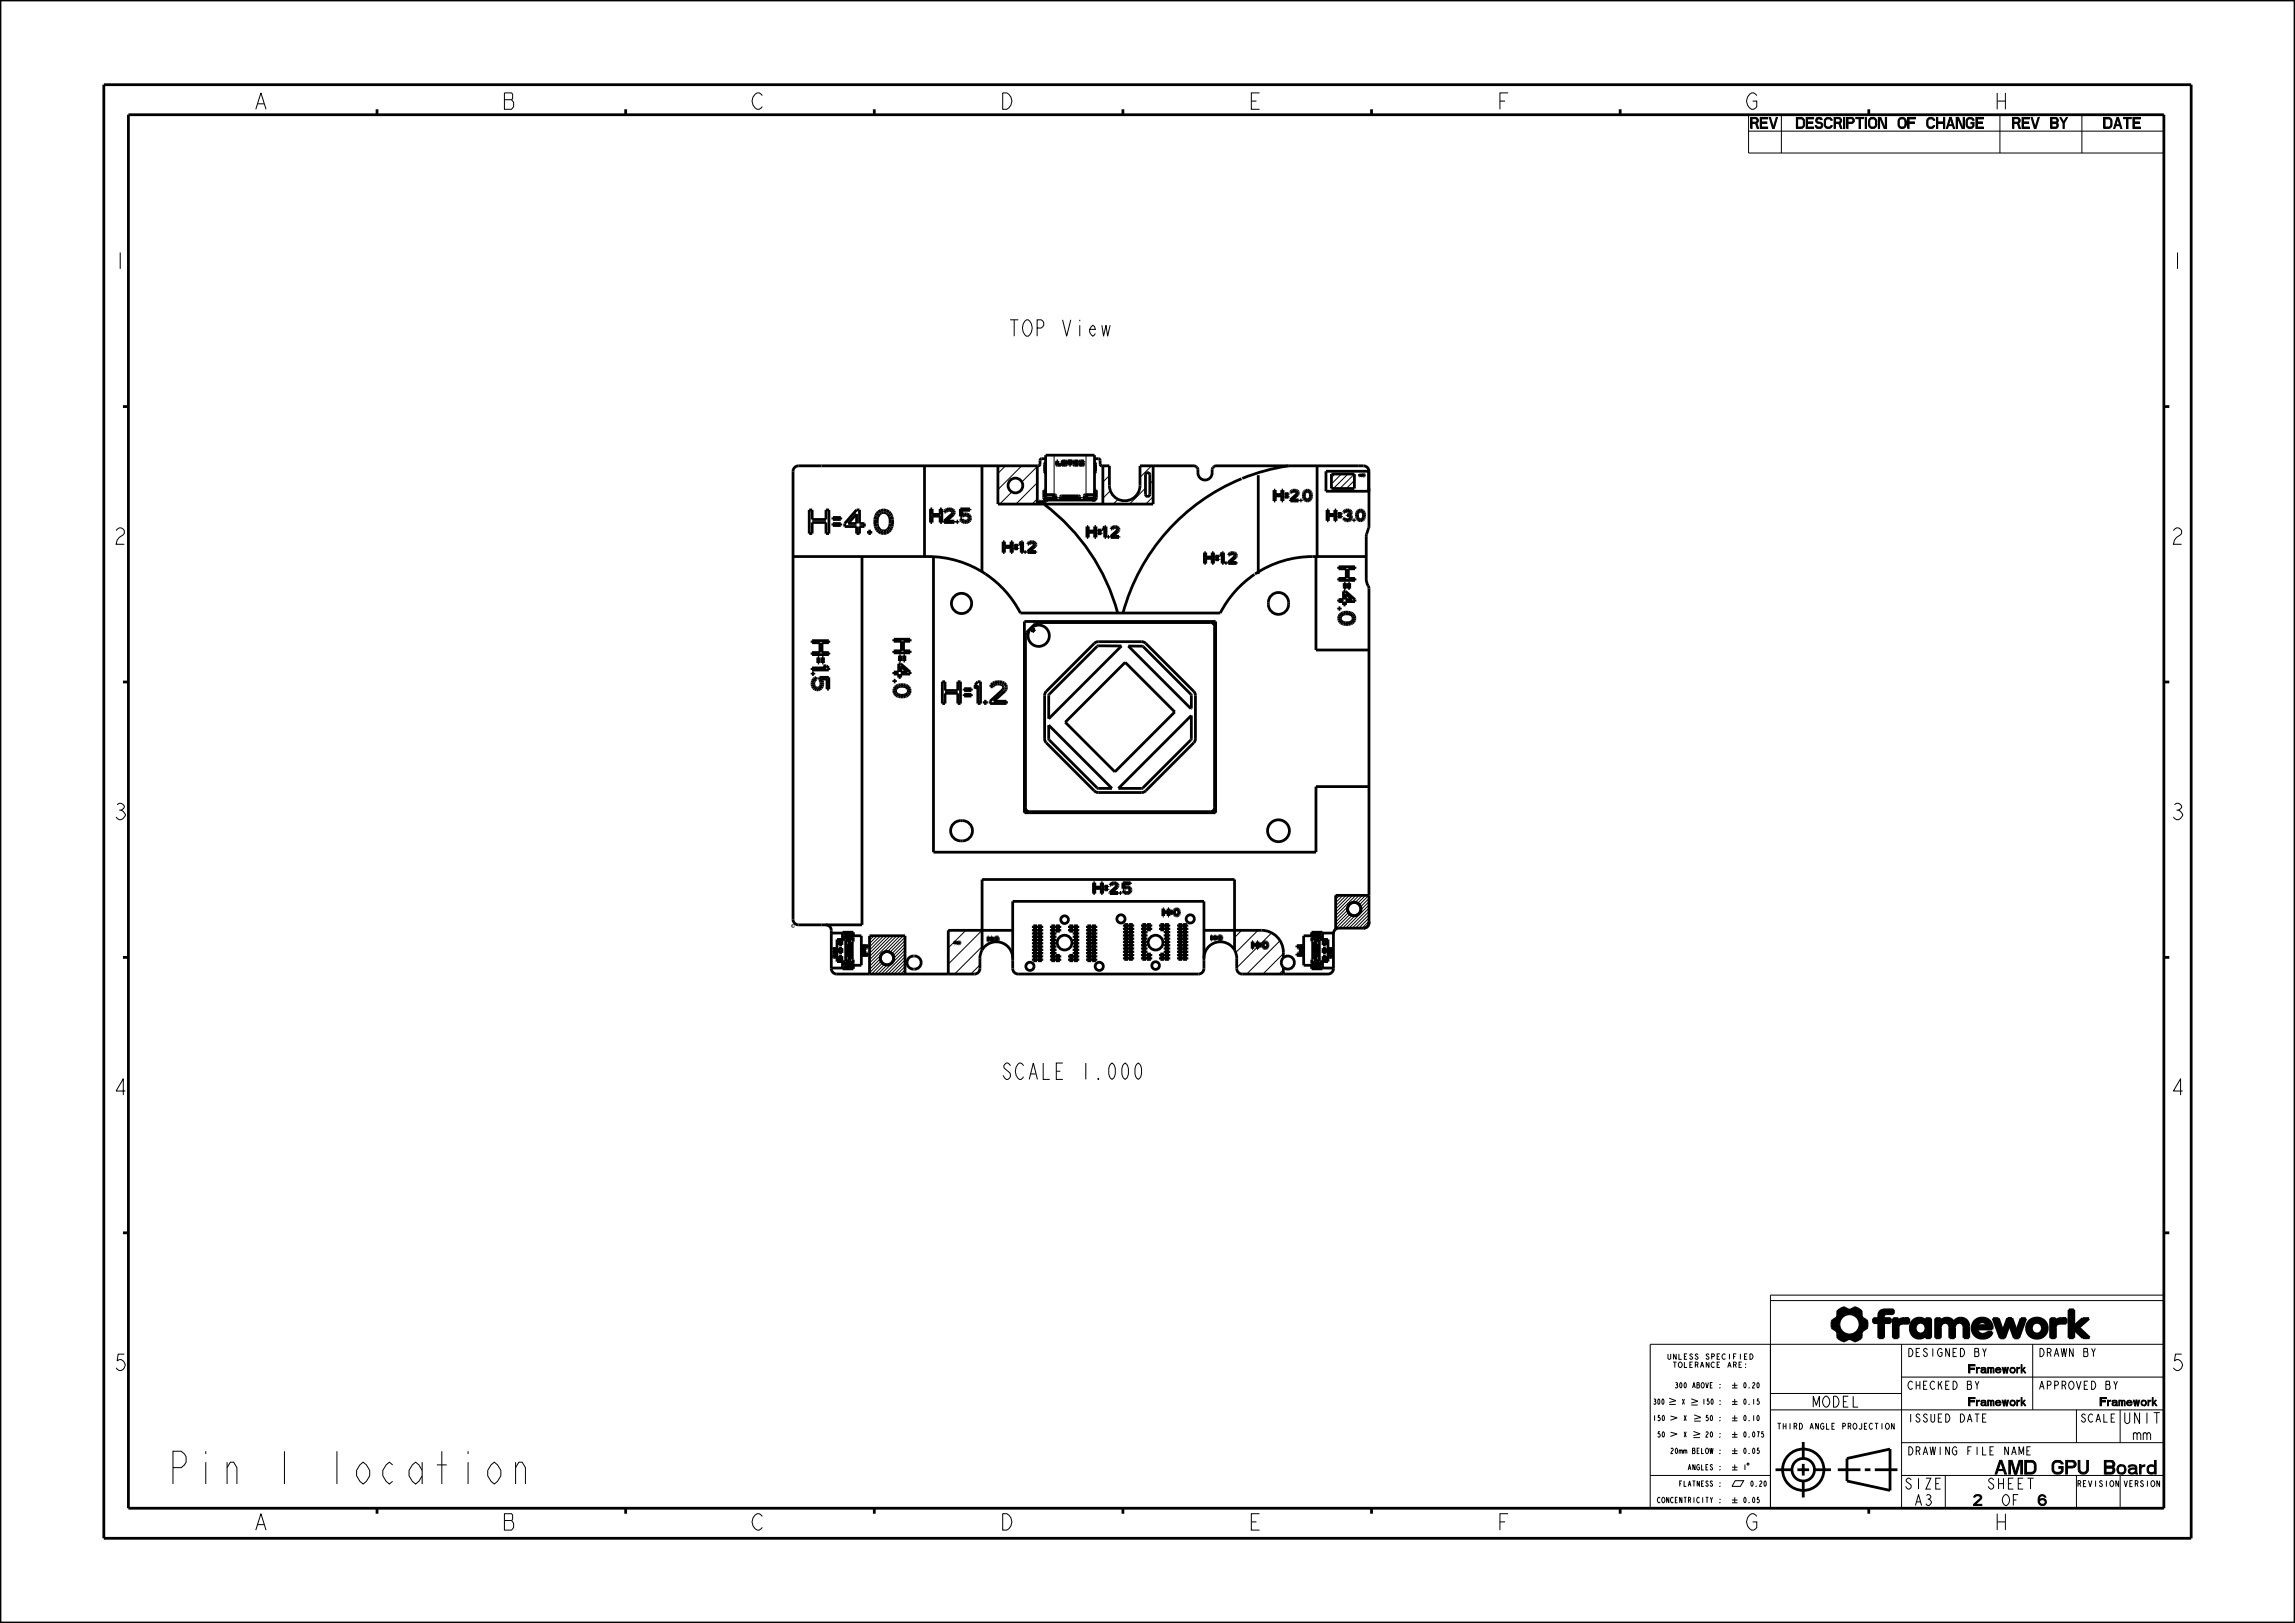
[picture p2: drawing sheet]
<svg xmlns="http://www.w3.org/2000/svg" width="420mm" height="297mm" viewBox="0 0 420 297" stroke-linecap="round" stroke-linejoin="round" font-family="sans-serif">
<defs><g id="words">
<text font-size="7.8" x="30.5" y="271.6">Pin 1 location</text>
<g font-size="3.9">
<text x="46.2" y="20">A</text>
<text x="91.7" y="20">B</text>
<text x="137.2" y="20">C</text>
<text x="182.7" y="20">D</text>
<text x="228.2" y="20">E</text>
<text x="273.7" y="20">F</text>
<text x="319.2" y="20">G</text>
<text x="364.7" y="20">H</text>
<text x="20.5" y="49.2">1</text>
<text x="397" y="49.2">1</text>
<text x="184.4" y="61.5">TOP View</text>
<text x="20.5" y="99.6">2</text>
<text x="397" y="99.6">2</text>
<text x="20.5" y="150">3</text>
<text x="397" y="150">3</text>
<text x="183.5" y="197.5">SCALE 1.000</text>
<text x="20.5" y="200.4">4</text>
<text x="397" y="200.4">4</text>
<text x="20.5" y="250.8">5</text>
<text x="397" y="250.8">5</text>
<text x="46.2" y="280">A</text>
<text x="91.7" y="280">B</text>
<text x="137.2" y="280">C</text>
<text x="182.7" y="280">D</text>
<text x="228.2" y="280">E</text>
<text x="273.7" y="280">F</text>
<text x="319.2" y="280">G</text>
<text x="364.7" y="280">H</text>
</g>
<g font-size="3.3">
<text x="363.3" y="269.8">AMD</text>
<text x="373.1" y="269.8">GPU</text>
<text x="382.8" y="269.8">Board</text>
</g>
<g font-size="2.6">
<text x="320.4" y="23.5">REV</text>
<text x="327.6" y="23.5">DESCRIPTION OF CHANGE</text>
<text x="368.2" y="23.5">REV BY</text>
<text x="385" y="23.5">DATE</text>
<text x="331.6" y="257.5">MODEL</text>
<text x="388.5" y="260.5">UNIT</text>
<text x="390.2" y="263.5">mm</text>
<text x="348.5" y="272.5">SIZE</text>
<text x="350.2" y="275.5">A3</text>
<text x="361.1" y="275.5">2</text>
<text x="363.6" y="272.5">SHEET</text>
<text x="366.2" y="275.5">OF</text>
<text x="373" y="275.5">6</text>
</g>
<g font-size="2">
<text x="349" y="248.3">DESIGNED BY</text>
<text x="357.8" y="251.3">Framework</text>
<text x="373" y="248.3">DRAWN BY</text>
<text x="349" y="254.3">CHECKED BY</text>
<text x="357.8" y="257.3">Framework</text>
<text x="373" y="254.3">APPROVED BY</text>
<text x="381.8" y="257.3">Framework</text>
<text x="349" y="260.3">ISSUED DATE</text>
<text x="380.7" y="260.3">SCALE</text>
<text x="349" y="266.3">DRAWING FILE NAME</text>
</g>
<g font-size="1.4">
<text x="325.4" y="261.6">THIRD ANGLE PROJECTION</text>
<text x="380.1" y="272.1">REVISION</text>
<text x="388.6" y="272.1">VERSION</text>
</g>
<g font-size="1.3">
<text x="305.2" y="248.8">UNLESS</text>
<text x="306.2" y="250.3">TOLERANCE</text>
<text x="312" y="248.8">SPECIFIED</text>
<text x="315.9" y="250.3">ARE:</text>
<text x="302.8" y="257">300</text>
<text x="306.6" y="254">300 ABOVE :</text>
<text x="307.9" y="257">X</text>
<text x="311.5" y="257">150 :</text>
<text x="318.9" y="254">0.20</text>
<text x="318.9" y="257">0.15</text>
<text x="302.7" y="260">150</text>
<text x="303.5" y="263">50</text>
<text x="308.2" y="260">X</text>
<text x="308.2" y="263">X</text>
<text x="312.1" y="260">50 :</text>
<text x="312.1" y="263">20 :</text>
<text x="318.9" y="260">0.10</text>
<text x="318.9" y="263">0.075</text>
<text x="305.8" y="266">20mm BELOW :</text>
<text x="309" y="269">ANGLES :</text>
<text x="318.9" y="266">0.05</text>
<text x="318.9" y="269">1</text>
<text x="303.5" y="275">CONCENTRICITY :</text>
<text x="307.4" y="272">FLATNESS :</text>
<text x="318.9" y="275">0.05</text>
<text x="320.2" y="272">0.20</text>
</g>
</g></defs>
<g fill="#000">
<path d="M337.2 239.4h.4zM336.6 239.7l.6-.3h.4l.5 .2zM336.5 239.8l1.7-.1zM336.4 239.9l.1-.1 1.7-.1 2.2 .1 .2 .3-4.3 .6zM338.8 239.6l.6-.3 .3 .1zM338.5 239.7l1.2-.3 .7 .4zM344.1 240l.7-.3h1.7v.7h-2.6zM335.4 243l1.2-.1 .1 .3-.8 .2zM335.4 241.6l1.4-.2-.3 .8 .1 .7-1.2 .1-.1-.7zM335.9 243.4l.8-.2 .3 .4 .5 .4-1.2 .6v-.8zM336.3 240.7l1.9-.3-.8 .3-.6 .7-1.3 .2 .6-.4zM337.3 245.4l.3-.1z"/>
<path d="M336.8 245.1l1.4-.1-.6 .3-.3 .1zM336.6 245h1.9zM338.2 240.4l2.4-.3v.6l-1 .1-.7-.3zM336.3 244.6l1.2-.6 .7 .3 2.4 .3-.2 .3-3.8 .1zM338.6 245l1.8-.1-1.1 .4zM339.3 245.3l.9-.2-.6 .3zM338.8 244.3l.7-.3 1.1-.1v.7zM339.6 240.8h1zM339.5 244l1.2-.2zM339.7 240.9h1zM339.6 243.9l1.1-.2zM339.8 241h.9l-.8 .1z"/>
<path d="M339.7 243.8l1-.1zM339.9 241.1l.8-.1 .1 .1-.8 .1zM339.9 243.6l.9-.1-.1 .2h-.9zM340 241.2l.8-.1v.1l-.7 .1zM340 243.5l.9-.1-.1 .1-.9 .1zM340.1 241.3l.7-.1 .7 .4-1.2 .1zM340.2 243.2l1.3-.1a1.97 1.97 0 0 1-1.5 .4zM340.3 241.7h1.3l-1.3 .1zM340.3 243l1.3-.1v.1l-1.4 .2zM340.3 241.8l1.3-.1v.1l-1.2 .1zM340.3 242.9l1.3-.1-1.3 .2zM340.4 241.9l1.2-.1 .1 .1-1.3 .2z"/>
<path d="M340.4 242.8l1.3-.1-.1 .1-1.3 .1zM340.4 242.1l1.3-.2v.2l-1.3 .1zM340.4 242.6l1.3-.1v.2l-1.3 .1zM340.4 242.2l1.3-.1v.2l-1.3 .2zM340.4 242.5l1.3-.2v.2l-1.3 .1zM342.9 241.3h.9l.9-.5v.5l-1.8 .7zM343.8 240.8l1-.1-1 .6zM343.8 240.7l1-.1v.1zM343.8 240.6l1.1-.1zM343.8 240.5l1.2-.1zM343.9 240.4h1.4zM342.9 242l1.8-.7h1.3v.7h-1.3v2.8h-.9v-2.8z"/>
<path d="M347.4 242.6v2.2h-.9zM346.5 241.3h.9v.6a1.14 1.14 0 0 1 1.1-.6h.8v.9h-.9a.92 .92 0 0 0-1 .4l-.9 2.2zM349.9 241.9l1.6 .1-1.7 .1zM349.6 243.2l.9-.2v.2l-.9 .2zM349.6 242.9l.9-.1v.2l-.9 .2zM349.6 243.4l.9-.2v.2l-.9 .1zM349.6 242.7l1-.1-.1 .2-.9 .1zM349.6 243.5l.9-.1 .1 .1-.9 .1zM349.6 242.6l1-.1v.1l-1 .1zM349.7 243.6l.9-.1 .1 .2-1 .1zM349.7 242.5l1-.1-.1 .1-1 .1zM349.7 243.8l1-.1v.1l-.9 .1z"/>
<path d="M349.7 242.3h1.1l-.1 .1-1 .1zM349.8 242.2l1.2-.1-.2 .2h-1.1zM349.8 243.9l.9-.1 .2 .1-1.1 .1zM349.8 244h1.2l-1.1 .1zM349.8 242.1l1.6-.1-1.6 .2zM350.7 241.3h1zM351.1 244.9h.4zM349.9 244.1l1.1-.1a.95 .95 0 0 0 1.4-.5v.8l-2.5-.1zM350.9 244.8h.9zM350.5 241.4l1.2-.1h.2zM350.2 241.6l.3-.2 1.4-.1 .3 .2zM350.5 244.7h1.6l-.3 .1h-.9z"/>
<path d="M350.4 244.6h1.8zM350.1 241.7l2.1-.2 .1 .1zM350.2 244.5l2.1-.1-.1 .2h-1.8zM350.1 241.7h2.3l-2.4 .1zM350.1 244.4l2.3-.1-2.2 .2zM350 241.8h2.4l-2.5 .1zM349.9 244.2l2.5 .1-2.3 .1zM352.4 241.3h.9v3.5h-.9v-1.3a1.15 1.15 0 0 0-.4-1.4l.4-.3zM349.9 241.9l2.5-.1-.4 .3zM354.2 241.3h.9v3.5h-.9zM355.9 242h2.7a.85 .85 0 0 0-.9 .9v1.9h-.9v-1.9a.83 .83 0 0 0-.9-.9zM355.3 241.6a1.4 1.4 0 0 1 2.2 .3l-1.7 .1-.4 .2-.2 .3-.1-.6z"/>
<path d="M357.8 241.6a1.46 1.46 0 0 1 2.4 .7l-.9 .1-.5-.4h-1.3zM359.3 242.4l.9-.1 .1 2.5h-.9v-1.9zM361 243.5l.8-.2 .1 .2-.9 .1zM361 242.5l.9-.2v.2l-.9 .1zM361 243.6l.9-.1v.1l-.9 .2zM361 242.3l1-.1-1 .3zM361 243.8l.9-.2 .1 .2-.9 .1zM361.1 242.2l1-.1-.1 .1-1 .1zM361.1 243.9l.9-.1 .1 .1-.9 .1zM361.2 242.1l1.1-.1-1.2 .2zM361.2 244l.9-.1 .2 .1-1.1 .1zM361.2 242l1.5-.1-1.5 .2z"/>
<path d="M361.2 244.1h1.3l-1.2 .1zM361.4 241.8a1.89 1.89 0 0 1 3.1 .5l-.9 .1a.9 .9 0 0 0-.9-.5l-1.5 .1zM361.3 244.2h1.5zM362.4 244.9l1.1-.1zM361.3 244.2l1.7-.1 .7-.3h.9l-.3 .5-2.8 .1zM361 242.6l.9-.1 2.7 .1v.5l-3.7 .1zM361.5 244.4l2.8-.1-.8 .5-1.1 .1zM363.6 242.4l.9-.1 .1 .3h-.9zM360.9 243.2l3.7-.1v.1h-2.8v.1l-.8 .2zM364.8 241.3h.9l.8 2.4-.4 1.1zM367.4 241.3h.8l.9 2.3 1.6-2.3-1.3 3.5h-.8l-.9-2.4-.9 2.4h-.7zM369.9 241.3h.8l-1.6 2.3z"/>
<path d="M370.9 243.2l.9-.2v.2l-.9 .1zM370.9 242.9l.9-.1v.2l-.9 .2zM370.9 243.3l.9-.1v.2l-.9 .1zM370.9 242.8l.9-.1v.1l-.9 .1zM370.9 243.5l.9-.1 .1 .1-.9 .1zM370.9 242.6l1-.1-.1 .2-.9 .1zM371 243.6l.9-.1v.2l-.9 .1zM371 242.5l1-.1-.1 .1-1 .1zM371 243.8l.9-.1 .1 .1-.9 .1zM371 242.3l1.1-.1-.1 .2-1 .1zM371.1 243.9l.9-.1 .2 .1-1.1 .1zM371.1 242.2l1.2-.1-1.3 .2z"/>
<path d="M371.1 244l1.1-.1 .2 .1-1.2 .1zM371.1 242.1l1.6-.1-1.6 .2zM371.4 241.8a1.94 1.94 0 0 1 3.2 .7l-.9 .1a.96 .96 0 0 0-1-.6l-1.6 .1zM371.2 244.1h3.1a1.97 1.97 0 0 1-3.1 0zM373.7 242.6l.9-.1 .1 .7-.2 .7-.2 .2h-1.4a1.06 1.06 0 0 0 .8-1.5zM376.2 242.6v2.2h-.9zM375.3 241.3h.9v.6a1.14 1.14 0 0 1 1.1-.6h.8v.9h-.9a.92 .92 0 0 0-1 .4l-.9 2.2zM378.6 239.7h.9v3l1.6-1.4h1.2l-1.9 1.6 2 1.9h-1.2l-1.7-1.6v1.6h-.9z"/>
</g>
<g fill="none" stroke="#000" stroke-width=".18">
<path d="M320 21h76v7h-76zM320 24h76M326 21v7M366 21v7M381 21v7M324 238h72M336.4 239.9l.1-.1 1.7-.1 2.2 .1 .2 .3-4.3 .6zM336.5 239.8l1.7-.1zM336.6 239.7l.6-.3h.4l.5 .2zM337.2 239.4h.4zM338.5 239.7l1.2-.3 .7 .4zM338.8 239.6l.6-.3 .3 .1z"/>
<path d="M344.1 240l.7-.3h1.7v.7h-2.6zM378.6 239.7h.9v3l1.6-1.4h1.2l-1.9 1.6 2 1.9h-1.2l-1.7-1.6v1.6h-.9zM305.5 257h1.2M305.5 255.9l1.2 .4M305.7 259.1l1.2 .3-1.2 .5M306.7 256.3l-1.2 .3M309.5 257.1h1.2M309.5 256l1.2 .4M310 258.9l1.3 .5M310.7 256.4l-1.2 .3M311.3 259.4l-1.3 .3M324 255h24"/>
<path d="M324 258h72M335.4 243l1.2-.1 .1 .3-.8 .2zM335.4 241.6l1.4-.2-.3 .8 .1 .7-1.2 .1-.1-.7zM335.9 243.4l.8-.2 .3 .4 .5 .4-1.2 .6v-.8zM336.3 240.7l1.9-.3-.8 .3-.6 .7-1.3 .2 .6-.4zM336.3 244.6l1.2-.6 .7 .3 2.4 .3-.2 .3-3.8 .1zM336.6 245h1.9zM336.8 245.1l1.4-.1-.6 .3-.3 .1zM337.3 245.4l.3-.1zM338.2 240.4l2.4-.3v.6l-1 .1-.7-.3zM338.6 245l1.8-.1-1.1 .4zM338.8 244.3l.7-.3 1.1-.1v.7z"/>
<path d="M339.3 245.3l.9-.2-.6 .3zM339.5 244l1.2-.2zM339.6 240.8h1zM339.6 243.9l1.1-.2zM339.7 240.9h1zM339.7 243.8l1-.1zM339.8 241h.9l-.8 .1zM339.9 241.1l.8-.1 .1 .1-.8 .1zM339.9 243.6l.9-.1-.1 .2h-.9zM340 241.2l.8-.1v.1l-.7 .1zM340 243.5l.9-.1-.1 .1-.9 .1zM340.1 241.3l.7-.1 .7 .4-1.2 .1z"/>
<path d="M340.2 243.2l1.3-.1a1.97 1.97 0 0 1-1.5 .4zM340.3 241.7h1.3l-1.3 .1zM340.3 243l1.3-.1v.1l-1.4 .2zM340.3 241.8l1.3-.1v.1l-1.2 .1zM340.3 242.9l1.3-.1-1.3 .2zM340.4 241.9l1.2-.1 .1 .1-1.3 .2zM340.4 242.8l1.3-.1-.1 .1-1.3 .1zM340.4 242.1l1.3-.2v.2l-1.3 .1zM340.4 242.6l1.3-.1v.2l-1.3 .1zM340.4 242.2l1.3-.1v.2l-1.3 .2zM340.4 242.5l1.3-.2v.2l-1.3 .1zM342.9 241.3h.9l.9-.5v.5l-1.8 .7z"/>
<path d="M342.9 242l1.8-.7h1.3v.7h-1.3v2.8h-.9v-2.8zM343.8 240.8l1-.1-1 .6zM343.8 240.7l1-.1v.1zM343.8 240.6l1.1-.1zM343.8 240.5l1.2-.1zM343.9 240.4h1.4zM346.5 241.3h.9v.6a1.14 1.14 0 0 1 1.1-.6h.8v.9h-.9a.92 .92 0 0 0-1 .4l-.9 2.2zM347.4 242.6v2.2h-.9zM348 252h48M348 246v30M349.6 242.9l.9-.1v.2l-.9 .2zM349.6 243.2l.9-.2v.2l-.9 .2z"/>
<path d="M349.6 243.4l.9-.2v.2l-.9 .1zM349.6 242.7l1-.1-.1 .2-.9 .1zM349.6 243.5l.9-.1 .1 .1-.9 .1zM349.6 242.6l1-.1v.1l-1 .1zM349.7 243.6l.9-.1 .1 .2-1 .1zM349.7 242.5l1-.1-.1 .1-1 .1zM349.7 243.8l1-.1v.1l-.9 .1zM349.7 242.3h1.1l-.1 .1-1 .1zM349.8 243.9l.9-.1 .2 .1-1.1 .1zM349.8 242.2l1.2-.1-.2 .2h-1.1zM349.8 244h1.2l-1.1 .1zM349.8 242.1l1.6-.1-1.6 .2z"/>
<path d="M349.9 244.1l1.1-.1a.95 .95 0 0 0 1.4-.5v.8l-2.5-.1zM349.9 244.2l2.5 .1-2.3 .1zM349.9 241.9l2.5-.1-.4 .3zM349.9 241.9l1.6 .1-1.7 .1zM350 241.8h2.4l-2.5 .1zM350.1 244.4l2.3-.1-2.2 .2zM350.1 241.7l2.1-.2 .1 .1zM350.1 241.7h2.3l-2.4 .1zM350.2 244.5l2.1-.1-.1 .2h-1.8zM350.2 241.6l.3-.2 1.4-.1 .3 .2zM350.4 244.6h1.8zM350.5 244.7h1.6l-.3 .1h-.9z"/>
<path d="M350.5 241.4l1.2-.1h.2zM350.7 241.3h1zM350.9 244.8h.9zM351.1 244.9h.4zM352.4 241.3h.9v3.5h-.9v-1.3a1.15 1.15 0 0 0-.4-1.4l.4-.3zM354.2 241.3h.9v3.5h-.9zM355.3 241.6a1.4 1.4 0 0 1 2.2 .3l-1.7 .1-.4 .2-.2 .3-.1-.6zM355.9 242h2.7a.85 .85 0 0 0-.9 .9v1.9h-.9v-1.9a.83 .83 0 0 0-.9-.9zM357.8 241.6a1.46 1.46 0 0 1 2.4 .7l-.9 .1-.5-.4h-1.3zM359.3 242.4l.9-.1 .1 2.5h-.9v-1.9zM360.9 243.2l3.7-.1v.1h-2.8v.1l-.8 .2zM361 242.6l.9-.1 2.7 .1v.5l-3.7 .1z"/>
<path d="M361 243.5l.8-.2 .1 .2-.9 .1zM361 242.5l.9-.2v.2l-.9 .1zM361 243.6l.9-.1v.1l-.9 .2zM361 242.3l1-.1-1 .3zM361 243.8l.9-.2 .1 .2-.9 .1zM361.1 242.2l1-.1-.1 .1-1 .1zM361.1 243.9l.9-.1 .1 .1-.9 .1zM361.2 242.1l1.1-.1-1.2 .2zM361.2 244l.9-.1 .2 .1-1.1 .1zM361.2 242l1.5-.1-1.5 .2zM361.2 244.1h1.3l-1.2 .1zM361.3 244.2l1.7-.1 .7-.3h.9l-.3 .5-2.8 .1z"/>
<path d="M361.3 244.2h1.5zM361.4 241.8a1.89 1.89 0 0 1 3.1 .5l-.9 .1a.9 .9 0 0 0-.9-.5l-1.5 .1zM361.5 244.4l2.8-.1-.8 .5-1.1 .1zM362.4 244.9l1.1-.1zM363.6 242.4l.9-.1 .1 .3h-.9zM364.8 241.3h.9l.8 2.4-.4 1.1zM367.4 241.3h.8l.9 2.3 1.6-2.3-1.3 3.5h-.8l-.9-2.4-.9 2.4h-.7zM369.9 241.3h.8l-1.6 2.3zM370.9 242.9l.9-.1v.2l-.9 .2zM370.9 243.2l.9-.2v.2l-.9 .1zM370.9 242.8l.9-.1v.1l-.9 .1zM370.9 243.3l.9-.1v.2l-.9 .1z"/>
<path d="M370.9 242.6l1-.1-.1 .2-.9 .1zM370.9 243.5l.9-.1 .1 .1-.9 .1zM371 242.5l1-.1-.1 .1-1 .1zM371 243.6l.9-.1v.2l-.9 .1zM371 242.3l1.1-.1-.1 .2-1 .1zM371 243.8l.9-.1 .1 .1-.9 .1zM371.1 242.2l1.2-.1-1.3 .2zM371.1 243.9l.9-.1 .2 .1-1.1 .1zM371.1 242.1l1.6-.1-1.6 .2zM371.1 244l1.1-.1 .2 .1-1.2 .1zM371.2 244.1h3.1a1.97 1.97 0 0 1-3.1 0zM371.4 241.8a1.94 1.94 0 0 1 3.2 .7l-.9 .1a.96 .96 0 0 0-1-.6l-1.6 .1z"/>
<path d="M372 246v12M373.7 242.6l.9-.1 .1 .7-.2 .7-.2 .2h-1.4a1.06 1.06 0 0 0 .8-1.5zM375.3 241.3h.9v.6a1.14 1.14 0 0 1 1.1-.6h.8v.9h-.9a.92 .92 0 0 0-1 .4l-.9 2.2zM376.2 242.6v2.2h-.9zM380 258v6M388 258v6M396 246h-94v30h94v-39h-72v39M302 270h22M305.7 262.1l1.2 .3-1.2 .5M309.9 263.1h1.2M309.9 261.9l1.2 .5M310 260.1h1.2"/>
<path d="M311.1 262.4l-1.2 .3M348 264h48M348 270h48M356 270v6M380 270v6M388 270v6"/>
</g>
<g fill="none" stroke="#000" stroke-width=".51">
<path d="M0 0h420v297h-420zM19 15.5h382v266h-382zM23.5 21h372.5v255h-372.5zM69 20v1M114.5 20v1M160 20v1M205.5 20v1M251 20v1M296.5 20v1M342 20v1M22.5 74.4h1M396 74.4h1"/>
<path d="M22.5 124.8h1M396 124.8h1M22.5 175.2h1M396 175.2h1M22.5 225.6h1M336.4 239.9l.7-.5h.5a1.25 1.25 0 0 0 1.7 0l.3-.1 .5 .3 .5 .5a1.25 1.25 0 0 0 .9 1.5 1.44 1.44 0 0 1 .1 1.4l-.1 .1a1.25 1.25 0 0 0-.9 1.5l-.1 .2-.4 .3-.8 .2a1.25 1.25 0 0 0-1.7 0l-.3 .1a1.35 1.35 0 0 1-1-1.6l-1-.9v-.9l.1-.4a1.25 1.25 0 0 0 .9-1.5zM344.1 240l.6-.3h1.8v.7h-1.4l-.3 .3-.1 .6h1.3v.7h-1.3v2.8h-.9v-2.8h-.9v-.7h.9l.1-.8zM378.6 239.7h.9v3l1.6-1.4h1.2l-1.9 1.6 2 1.9h-1.2l-1.7-1.6v1.6h-.9zM396 225.6h1M346.5 241.3h.9v.6l.2-.4 .4-.2h1.3v.9h-1.3l-.5 .3-.1 2.3h-.9zM350.1 241.7l.6-.4 .6-.1 .7 .2 .4 .4v-.5h.9v3.5h-.9v-.5l-.4 .4-.6 .2-.7-.1-.6-.4-.4-.6-.1-.8 .1-.7zM354.2 241.3h.9v.6l.7-.6 .8-.1 .6 .3 .3 .5 .4-.5 .5-.2 .7-.1 .5 .2 .4 .4 .3 .6v2.4h-.9v-2.2l-.3-.4-.5-.2-.5 .2-.3 .4-.1 2.2h-.9v-2.2l-.3-.4-.5-.2-.5 .2-.3 .4-.1 2.2h-.9z"/>
<path d="M361.4 241.7l.6-.4 .7-.1 .7 .1 .6 .4 .5 .6 .1 .9h-2.8l.3 .6 .5 .3h.6l.5-.3h.9l-.3 .5-.6 .4-.8 .2-.8-.1-.6-.4-.4-.6-.2-.7 .1-.8zM362.1 242.1l.4-.2h.5l.4 .3 .3 .4h-1.9zM364.8 241.3h.9l.8 2.4 .9-2.4h.8l.9 2.3 .8-2.3h.8l-1.3 3.5h-.8l-.9-2.4-.9 2.4h-.7zM375.3 241.3h.9v.6l.2-.4 .4-.2h1.3v.9h-1.3l-.5 .3-.1 2.3h-.9zM69 276v1M114.5 276v1M160 276v1M205.5 276v1M251 276v1M296.5 276v1M324.9 269h3.2M328.9 269h2.2"/>
<path d="M330 263.9v3.2M330 267.9v2.1M330 270.8v3.2M331.9 269h3.2M336.3 269h4.2M338 266.9l7.9-1.7v7.5l-7.9-1.7zM341.3 269h1M342 276v1M343.1 269h4.1"/>
<circle cx="338.5" cy="242.3" r="1.93"/>
<circle cx="351.5" cy="243.1" r="1.03"/>
<circle cx="372.8" cy="243.1" r="1.88"/>
<circle cx="372.8" cy="243.1" r="1.04"/>
<circle cx="330" cy="269" r="3.8"/>
<circle cx="330" cy="269" r="2.06"/>
</g>
<!-- layer: ASSEM_MEM -->
<g fill="none" stroke="#000" stroke-width=".51">
<path d="M148.1 93.3h.5v1.8h2.6v-1.8h.5v4.3h-.5v-2h-2.6v2h-.5zM152.4 94.7h1.5v.4h-1.5zM152.4 95.8h1.5v.4h-1.5zM156.8 93.3h.5v2.5h.9v.6h-.9v1.2h-.5v-1.2h-2.2v-.6zM156.8 94v1.8h-1.6zM158.9 97.2h.5v.4h-.5zM160.7 93.7a1.63 1.63 0 0 1 1.8-.2 1.63 1.63 0 0 1 .8 1.6 2.04 2.04 0 0 1-1.6 2.5 2.15 2.15 0 0 1-1.5-3l.3-.6zM161 94a1.17 1.17 0 0 1 1.3-.1 1.17 1.17 0 0 1 .6 1.3 1.57 1.57 0 0 1-1.2 2 1.24 1.24 0 0 1-1.2-1.4l.1-1.2zM169.2 85.2v16.7M170.3 93.1h.3v1h1.4v-1h.4v2.5h-.4v-1.1h-1.4v1.1h-.3zM173.1 93.3a.96 .96 0 0 1 1.6 .5l-.2 .4-1.3 1.2h1.5v.2h-1.9v-.2l1.5-1.6a.7 .7 0 0 0-1.2-.1h-.3zM175.1 95.4h.2v.2h-.2z"/>
<path d="M175.7 93.1h1.8v.3h-1.5v.8a.88 .88 0 0 1 1.4 0 .88 .88 0 0 1-.3 1.4h-.3a.93 .93 0 0 1-1.1-.6h.4a.64 .64 0 0 0 .8 .4 .64 .64 0 0 0 .3-.9l-.2-.2a.88 .88 0 0 0-.9 .2h-.4zM179.7 85.2v19.4M182.6 85.2v7h28.4v-7M183.6 99.1h.2v.8h1.2v-.8h.3v2h-.3v-.9h-1.2v.9h-.2zM185.6 99.8h.7v.1h-.7zM186.9 99.1h.3v2h-.3v-1.6l-.3 .3v-.4zM188.1 99.4a.75 .75 0 0 1 .9-.3 .75 .75 0 0 1 .5 .7l-1.1 1.1h1.2v.2h-1.6v-.2l1.2-1.1a.47 .47 0 0 0-.2-.5 .47 .47 0 0 0-.6 .2l-.3 .1zM189.8 85.2v7M190.1 91.6l.1 .2h.3l.1-.2v.5l-.1-.2h-.3l-.1 .2zM190.6 91.8h.1M190.6 91.9l.2 .1zM190.6 91.8h.2"/>
<path d="M190.8 91.8h.1M190.9 91.8v.2M190.9 92h.1M190.9 91.8l.2-.2 .1 .2M190.9 92l.2 .1 .1-.1M190.9 91.8h.1M191.2 92.3a37 37 0 0 1 13.3 19.9M191.2 91.8h.1M191.3 92h-.1M191.3 91.8v.2M191.3 91.5l.2 .1 .2-.1M191.3 90.1h.1"/>
<path d="M191.3 90.7l.1 .1M191.4 89.7l-.2 .2M191.4 84.6l-.2 .3v1.3l.2 .4M191.4 83.9l-.9 .1-.2 .2v.9l-.3 .1h-43.9a1 1 0 0 0-1 1v82a1 1 0 0 0 1 1h11.7v-67.4M191.4 91.2v-7.9h8.9v7.9M191.4 91v.1M191.4 91.1h.1M191.4 90.3h.1M191.4 90.3l.1 .2 1.6 .1 .1 .9M191.5 91.2l-.2-.1v-1.1l-.1-.3h-.2v1.4l.2 .3 .3 .1M191.5 91.5h8.7M191.5 91.2h1.7"/>
<path d="M191.5 91.2v.3M191.5 91.2h.1M191.7 90.5v.1M191.7 91.2h.1M191.8 91.2h.1M192.8 90.6h-1.4v.6h1.8M192.8 90.5v.7M193.1 91.2h.1M193.4 84.3h.2v.6l.5 .1v.2l-.7-.1zM193.6 84.9v.1M194.1 91.5v-.6l.1-.2h3.2l.2 .2v.6M194.1 91.2h3.5"/>
<path d="M194.3 91.2h.1M194.4 84.4h.7v.7h-.7zM194.5 84.5v.5h.5M194.6 84.5h.4v.4M194.6 84.5h-.1M194.6 91.2h.1M194.8 91.2h.1M195 84.9v.1M195.1 91.2h.1M195.3 91.2h.1M195.6 91.2h.1M195.7 84.5h.1"/>
<path d="M195.7 84.5h-.3v-.2h.9v.2h-.3M195.7 84.5v.7h.3v-.7M195.8 91.2h.1M196 84.5h.1M196.1 91.2h.1M196.3 91.2h.1M196.6 91.2h.1M196.7 84.9v.1M196.7 84.5v.2M196.7 84.8v.1M196.7 84.5h.6v-.2l-.8 .1v.7l.8 .1v-.2h-.6M196.7 84.7h.1"/>
<path d="M196.7 84.5h.1M196.7 84.8h.1M196.7 84.7h.5v.1h-.5M196.8 91.2h.1M197.1 91.2h.1M197.3 91.2h.1M197.6 91.2h.1M197.8 84.7v-.2h.6v-.2h-.7l-.2 .2 .1 .2 .5 .1M197.8 84.7h.1M197.8 84.7h.4a.24 .24 0 0 1 .2 .2 .24 .24 0 0 1-.2 .3h-.7v-.2h.6M198.1 85h.1M198.1 84.8h.1"/>
<path d="M198.1 84.8v.1M198.4 91.2h1.8M198.6 91.2h.1M198.8 90.5v.7M198.8 90.6h1.5v.6h-1.9M198.9 96.4h.3v.8h1.1v-.8h.3v2h-.3v-1h-1.1v1h-.3zM199.8 91.2h.1M200 90.5v.1M200 91.2h.1M200.1 91.2h.1M200.2 91.2h.1M200.2 91.2v.3"/>
<path d="M200.2 91.2l.1-.1v-1.1l.2-.3h.1v1.4l-.2 .3-.2 .1M200.3 91.1h.1M200.3 90.3l-.1 .2-1.7 .1-.1 .9M200.3 90.3h.1M200.3 83.9h.7l.3 .2v.8l.2 .3h1.5v3.6a2.8 2.8 0 0 0 2.8 2.8 2.8 2.8 0 0 0 2.8-2.8v-3.6h9.9l.6 .4 .1 .4a1.37 1.37 0 0 0 .6 1.6 1.37 1.37 0 0 0 1.8-.3l.2-.3 .1-1.2 .3-.4 .3-.2h27a1 1 0 0 1 1 1v10.1l-.5 1.8v7.8l.5 1.8v61.1a1 1 0 0 1-1 1M200.3 91v.1M200.3 90.1h.1M200.3 84.6l.2 .3v1.3l-.2 .4M200.3 89.7l.1 .2M200.3 90.7v.1M200.4 91.5l-.2 .1-.3-.1M200.9 97h.7v.2h-.7z"/>
<path d="M200.9 97.5h.7v.2h-.7zM201.8 85.2v7M202.2 96.4h.2v2h-.2v-1.7l-.3 .3v-.3zM202.7 98.1h.3v.3h-.3zM203.5 96.5a.72 .72 0 0 1 .8-.1 .72 .72 0 0 1 .4 .7l-1.1 1h1.2v.3h-1.5v-.3l1.2-1a.48 .48 0 0 0-.4-.6 .48 .48 0 0 0-.6 .3h-.2zM209.7 86.7a.4 .4 0 0 1 .4-.2 .4 .4 0 0 1 .3 .4v3.5a.4 .4 0 0 1-.4 .4 .4 .4 0 0 1-.4-.4zM227.2 87.6a37 37 0 0 0-21.7 24.6M230.3 87v18M233.1 89.7h.3v.8h1.2v-.8h.2v2h-.2v-1h-1.2v1h-.3zM235.1 90.3h.7v.2h-.7zM235.1 90.8h.7v.2h-.7zM235.8 85.2a37 37 0 0 0-8.5 2.3"/>
<path d="M236.4 89.8a.72 .72 0 0 1 .8-.1 .72 .72 0 0 1 .4 .7l-1.1 1.1h1.1v.2h-1.5v-.2l1.2-1.1a.48 .48 0 0 0-.3-.6 .48 .48 0 0 0-.6 .4h-.2zM238 91.5h.2v.2h-.2zM238.8 89.9a.82 .82 0 0 1 1 0 .82 .82 0 0 1 .2 1 .75 .75 0 0 1-.7 .8 .75 .75 0 0 1-.8-.8l.1-.6zM238.9 90l.2-.1a.79 .79 0 0 1 .8 .6 .79 .79 0 0 1-.4 .9 .79 .79 0 0 1-.8-.5 .79 .79 0 0 1 .2-.9zM241 85.2v16.7M242.7 86.2h7.8v3.7h-7.8zM242.9 93.3h.2v.8h1.2v-.8h.2v2h-.2v-.9h-1.2v.9h-.2zM243.7 86.7h4.2v2.7h-4.2zM244.9 94.5h.6v.1h-.6zM244.9 93.9h.6v.2h-.6zM246.1 93.4a.7 .7 0 0 1 .8-.1 .7 .7 0 0 1 .4 .7l-.3 .3a.53 .53 0 0 1 .3 .6 .53 .53 0 0 1-.5 .4l-.7-.1-.2-.4h.2a.6 .6 0 0 0 .6 .3 .6 .6 0 0 0 .4-.4 .49 .49 0 0 0-.6-.3v-.2a.46 .46 0 0 0 .6-.4l-.4-.3-.8 .3zM247.7 95.1h.2v.2h-.2z"/>
<path d="M248.5 93.5a.82 .82 0 0 1 1 0 .82 .82 0 0 1 .2 1 .75 .75 0 0 1-.7 .8 .75 .75 0 0 1-.8-.8l.1-.6zM248.6 93.6h.2a.79 .79 0 0 1 .8 .5 .79 .79 0 0 1-.4 1 .79 .79 0 0 1-.8-.5 .79 .79 0 0 1 .2-1zM248.8 86.8l.1 .1h.2v-.1v.4v-.2h-.2l-.1 .2zM249.2 87h.1zM249.2 86.9h.1zM249.4 86.9v.1M249.4 87v.1M249.4 86.9h.1M249.4 87.1h.1M249.4 86.8v.1M249.5 87v.1M249.5 87.1h.2"/>
<path d="M249.5 87.1h.1M249.5 86.8h-.1M249.5 86.8h.1M249.5 86.8v.1M249.6 86.8v.3M249.6 86.8l.1 .2M249.6 87.1h.1M249.7 87.1h.1M249.7 87v.1M250.5 89.6h.3M145.1 101.8h24.7a19 19 0 0 1 16.9 10.4h36.6a19 19 0 0 1 6.3-7.1M148.6 117.2h3.1v.4h-1.3v1.8h1.3v.4h-3.1v-.4h1.4v-1.8h-1.4z"/>
<path d="M163.6 117h3v.4h-1.2v1.7h1.2v.4h-3v-.4h1.4v-1.7h-1.4zM164.6 120h.2v1h-.2zM165.4 120h.2v1h-.2zM170.8 101.9v54h70v-12h9.7M185.6 100.3h.7v.1h-.7zM187.5 113.7h35v35h-35zM187.5 100.9h.2v.2h-.2zM187.9 115.7l1.6-1.6 .5-.2h31.6l.5 .2 .2 .5v33.2l-.2 .5-.5 .2h-33.2l-.5-.2-.2-.5v-31.6zM188.9 115.2h.5l-.5 .5zM206.5 118.2l2.7 .1 8.7 8.8 .1 2.6zM220.4 101.1h.3v.8h1.1v-.8h.3v2h-.3v-.9h-1.1v.9h-.3zM222.4 101.8h.7v.1h-.7z"/>
<path d="M222.4 102.3h.7v.1h-.7zM223.7 101.1h.2v2h-.2v-1.6l-.3 .3v-.4zM224.2 102.9h.3v.2h-.3zM225 101.2a.72 .72 0 0 1 .9-.1 .72 .72 0 0 1 .3 .7l-1.1 1.1h1.2v.2h-1.5v-.2l1.2-1.1a.48 .48 0 0 0-.4-.5 .48 .48 0 0 0-.6 .3h-.2zM232.7 109a1.94 1.94 0 0 1 2.5-.1 1.94 1.94 0 0 1 .4 2.6 1.91 1.91 0 0 1-2.5 .7 1.91 1.91 0 0 1-.9-2.4zM240.8 101.9v17h9.7M245 111.2h.3v.3h-.3zM245 103.7h3v.4h-1.2v1.7h1.2v.4h-3v-.4h1.4v-1.7h-1.4zM245.2 112.5a1.79 1.79 0 0 1 2.7 .3 1.29 1.29 0 0 1-1.7 1.5 1.13 1.13 0 0 1-1.1-.6 1.13 1.13 0 0 1 .1-1.2zM245.5 112.6a1.53 1.53 0 0 1 2.1 .2v.3a1.22 1.22 0 0 1-1.7 .8l-.4-.3a.75 .75 0 0 1 0-1zM245.9 108.2h.3l1.8 1.5v.4h-1.8v.6h-.3v-.6h-.9v-.4h.9zM246 106.7h.2v1h-.2z"/>
<path d="M246.2 108.6l1.3 1.1h-1.3zM246.8 106.7h.2v1h-.2zM250 101.8h-9.8a19 19 0 0 0-10.5 3.2M148.6 122.2h2.6l-.5-.4h.5l.5 .4v.4h-3.1zM148.6 123.1h.3v.3h-.3zM148.9 124.3l.5-.3v.3a.78 .78 0 0 0-.5 1.1 .78 .78 0 0 0 1.1 .3 1.05 1.05 0 0 0 0-1.3v-.4h1.7v2.1h-.3v-1.8h-1.1a1.12 1.12 0 0 1 .2 1.4 1.12 1.12 0 0 1-1.4 .4 1.29 1.29 0 0 1-.2-1.8zM149.7 120.3h.2v1h-.2zM150.4 120.3h.3v1h-.3zM163.6 124.5h.3v.3h-.3zM163.8 125.7a1.79 1.79 0 0 1 2.7 .3 1.29 1.29 0 0 1-1.7 1.5 1.13 1.13 0 0 1-1.1-.6 1.13 1.13 0 0 1 .1-1.2zM164.1 125.9a1.53 1.53 0 0 1 2.1 .2v.3a1.22 1.22 0 0 1-1.7 .8l-.4-.3a.75 .75 0 0 1 0-1zM164.5 121.5h.3l1.8 1.5v.4h-1.8v.6h-.3v-.6h-.9v-.4h.9z"/>
<path d="M164.8 121.9l1.3 1.1h-1.3zM172.4 124.7h.5v1.7h2.4v-1.7h.5v4h-.5v-1.8h-2.4v1.8h-.5zM176.4 126h1.4v.4h-1.4zM176.4 127h1.4v.4h-1.4zM178.9 124.7h.5v4h-.5v-3.3l-.5 .6v-.7zM180.1 128.3h.4v.4h-.4zM181.7 125a1.96 1.96 0 0 1 2.4 .3 1.05 1.05 0 0 1-.2 1.1l-2 1.9h2.3v.4h-3v-.4l2.3-2.1 .2-.5a1.22 1.22 0 0 0-2 0h-.4l.1-.4zM191.5 126.5l9-8.9 .5-.2 8.2 .1 .5 .2 8.9 9 .2 .5-.1 8.3-.2 .4-9 9-.5 .1h-8.3l-.4-.3-9-9-.1-.5v-8zM191.9 132.7l11.6 11.6-2.7-.1-8.8-8.8zM192 127.1l8.8-8.9h4.4l-13.3 13.3zM194.9 132.2l11-11 9.1 9.1-11 10.9zM174.5 150.7a1.96 1.96 0 0 1 2.8-.1 1.96 1.96 0 0 1 .1 2.7 1.96 1.96 0 0 1-2.7 .2 1.96 1.96 0 0 1-.2-2.8z"/>
<path d="M204.7 144.3l13.3-13.4-.1 4.5-8.8 8.8zM151.1 169.2a1 1 0 0 1 1 1v7a1 1 0 0 0 1 1h25.2a1 1 0 0 0 1-1 6.2 6.2 0 0 1 .3-3l.1-.4M152.1 177.1h2.1M152.1 170.7h2.1M152.4 173.6h.7l-.3 .1v.4l.3 .1h-.7l.3-.1v-.4zM152.5 174.8a.28 .28 0 0 1 .4-.1 .28 .28 0 0 1 .1 .4 .28 .28 0 0 1-.3 .1 .28 .28 0 0 1-.2-.4zM152.6 174.3l.1 .3zM152.8 174.3l.1 .3zM153.6 172.1h.5v.8h-.5zM153.6 173.5h.5v.9h-.5zM153.6 175h.5v.8h-.5zM153.6 173.6l.4 .3v-.3v.3l-.3-.3-.1 .3z"/>
<path d="M153.6 174.1l.4-.1-.1 .2 .1 .1zM153.6 172.5l.4 .2-.4 .1 .4-.2zM153.6 172.1h.4v.3v-.2l-.2 .2v-.2zM153.7 175.3h.1M153.7 175.1v.2M153.7 175.3v.1M153.7 175.1l.3 .1M153.7 172.6v.1M153.7 175.4l.3 .3h-.4zM153.7 175.4h.1M153.8 172.6v.1M153.8 175.5l.2 .1h-.2z"/>
<path d="M153.9 175.1h.1M153.9 175.1h-.2M154 175.1v.1M154 175.3h-.3M154 175.2v.1M154 175.3l-.2 .1M154.2 176v1.3h2v-.7M154.2 176.3h.4M154.2 171.6h.4M154.5 176l.1 .1-.1 .2M154.5 171.5l.1 .1-.1 .3M154.5 171.5v-.3h3.1v5.4h-3.1v-.3"/>
<path d="M154.5 171.5h1.6v.8h-.1v3.3h.1v.7h-1.6M154.6 171.2v-.5h1.1v.5M154.6 176.6v.5h1.1v-.5M154.6 177h1.1M154.6 170.9h1.1M154.8 172v.1M154.8 172l.7 .1M154.8 172v3.9M154.8 172.1h.8v-.5h-1v.3h-1.4v4.1h1.4v.3M154.8 172.1v3.7M154.8 175.8h.8v.5M154.8 175.8v.1"/>
<path d="M155 174.6h.5M155 174.1h.5M155 173.8h.5M155 173.6h.5M155 173.3h.5M155 173.1h.5M155.4 172.1v.7h.2v.3M155.5 174.6h.1M155.5 174.1h.1M155.5 173.6h.1M155.5 173.1h.1M155.5 173.1h-.5v.2h.5"/>
<path d="M155.5 173.6h-.5v.2h.5M155.5 174.1h-.5v.2h.5M155.5 174.6h-.5v.2h.5M155.5 172.8v.3M155.5 173.3v.3M155.5 173.8v.3M155.5 174.3v.3M155.5 174.8v.3M155.5 173.3h.1M155.5 173.8h.1M155.5 174.3h.1M155.5 174.8h.1"/>
<path d="M155.5 175.1v1.2M155.5 175.2h.5M155.5 172.6h.5M155.5 171.6v1.2M155.5 175.8l-.7 .1M155.6 174.8v.3h-.2v.7M155.6 173.3v.3M155.6 173.8v.3M155.6 174.3v.3M155.6 176.2h.5M155.6 176.1h.5M155.6 171.8h.5"/>
<path d="M155.6 171.6h.5M155.7 171.6v.1M155.7 176.2h.1M156 173.1h-.8v.2h.8M156 173.6h-.8v.2h.8M156 174.1h-.8v.2M156 174.6h-.8v.2M156 174.8h-1M156 174.3h-1M156 171.6v.1M156 171.8h.1M156 176.1h.1"/>
<path d="M156 176.2h.1M156.2 171.2v-.6h-2v1.3M157.6 174.6h.9v.2h-.9M157.6 174.1h.9v.2h-.9M157.6 173.6h.9v.2h-.9M157.6 173.1h.9v.2h-.9M157.8 174.5h1.1v.3h-1.1zM157.8 173h1.1v.3h-1.1zM157.8 174.6v.2M157.8 174.1v.2zM157.8 173.6v.2zM157.8 173.1v.2"/>
<path d="M159.1 178.2v-7h6.5v7M166.5 175.2a1.28 1.28 0 0 1 1.7 .1 1.28 1.28 0 0 1 0 1.7 1.28 1.28 0 0 1-1.7 .1 1.2 1.2 0 0 1 0-1.9zM174.7 172.3l.1 .2h.2l.1-.2v.5l-.1-.3h-.2l-.1 .3zM175.1 172.6h.2zM175.1 172.5h.2zM179.7 173.8a3 3 0 0 1 3.4-1.4 3 3 0 0 1 2.2 2.9M179.7 173.8v-12.9h46.2v12.9M180.8 171.4h.1v.4h.5v-.4h.1v.9h-.1v-.4h-.5v.4h-.1zM181.7 171.9l.2 .1zM181.7 171.7l.2 .1zM182.2 171.5a.38 .38 0 0 1 .5 .4 .38 .38 0 0 1-.5 .2l-.1-.3zM182.3 171.6a.3 .3 0 0 1 .3 .2 .3 .3 0 0 1-.3 .3z"/>
<path d="M185.3 164.9h35v12.3a1 1 0 0 1-1 1h-33a1 1 0 0 1-1-1zM185.3 170.2h-11.8v8M189.1 175.4h.7v.4h-.7zM189.1 174.8h.7v.4h-.7zM189.1 174.2h.7v.4h-.7zM189.1 173.6h.7v.4h-.7zM189.1 173h.7v.4h-.7zM189.1 172.4h.7v.4h-.7zM189.1 171.8h.7v.4h-.7zM189.1 171.2h.7v.4h-.7zM189.1 170.6h.7v.4h-.7zM189.1 170h.7v.4h-.7z"/>
<path d="M189.1 169.4h.7v.4h-.7zM190 175.4h.7v.4h-.7zM190 174.8h.7v.4h-.7zM190 174.2h.7v.4h-.7zM190 173.6h.7v.4h-.7zM190 173h.7v.4h-.7zM190 172.4h.7v.4h-.7zM190 171.8h.7v.4h-.7zM190 171.2h.7v.4h-.7zM190 170.6h.7v.4h-.7zM190 170h.7v.4h-.7zM190 169.4h.7v.4h-.7z"/>
<path d="M192.4 175.4h.7v.4h-.7zM192.4 174.8h.7v.4h-.7zM192.4 174.2h.7v.4h-.7zM192.4 173.6h.7v.4h-.7zM192.4 173h.7v.4h-.7zM192.4 172.4h.7v.4h-.7zM192.4 171.8h.7v.4h-.7zM192.4 171.2h.7v.4h-.7zM192.4 170.6h.7v.4h-.7zM192.4 170h.7v.4h-.7zM192.4 169.4h.7v.4h-.7zM193.3 175.4h.7v.4h-.7z"/>
<path d="M193.3 174.8h.7v.4h-.7zM193.3 170h.7v.4h-.7zM193.3 169.4h.7v.4h-.7zM195.7 175.4h.7v.4h-.7zM195.7 174.8h.7v.4h-.7zM195.7 170h.7v.4h-.7zM195.7 169.4h.7v.4h-.7zM196.6 175.4h.7v.4h-.7zM196.6 174.8h.7v.4h-.7zM196.6 174.2h.7v.4h-.7zM196.6 173.6h.7v.4h-.7zM196.6 173h.7v.4h-.7z"/>
<path d="M196.6 172.4h.7v.4h-.7zM196.6 171.8h.7v.4h-.7zM196.6 171.2h.7v.4h-.7zM196.6 170.6h.7v.4h-.7zM196.6 170h.7v.4h-.7zM196.6 169.4h.7v.4h-.7zM199 175.4h.7v.4h-.7zM199 174.8h.7v.4h-.7zM199 174.2h.7v.4h-.7zM199 173.6h.7v.4h-.7zM199 173h.7v.4h-.7zM199 172.4h.7v.4h-.7z"/>
<path d="M199 171.8h.7v.4h-.7zM199 171.2h.7v.4h-.7zM199 170.6h.7v.4h-.7zM199 170h.7v.4h-.7zM199 169.4h.7v.4h-.7zM199.9 175.4h.7v.4h-.7zM199.9 174.8h.7v.4h-.7zM199.9 174.2h.7v.4h-.7zM199.9 173.6h.7v.4h-.7zM199.9 173h.7v.4h-.7zM199.9 172.4h.7v.4h-.7zM199.9 171.8h.7v.4h-.7z"/>
<path d="M199.9 171.2h.7v.4h-.7zM199.9 170.6h.7v.4h-.7zM199.9 170h.7v.4h-.7zM199.9 169.4h.7v.4h-.7zM200.1 161.5h.3v.8h1.1v-.8h.3v2h-.3v-.9h-1.1v.9h-.3zM202.1 162.7h.7v.1h-.7zM202.1 162.2h.7v.1h-.7zM203.4 161.6a.72 .72 0 0 1 .8-.1 .72 .72 0 0 1 .4 .7l-1.2 1.1h1.2v.2h-1.5v-.2l1.2-1.1a.48 .48 0 0 0-.4-.5 .48 .48 0 0 0-.5 .3h-.2zM204.9 163.3h.3v.2h-.3zM205.5 161.5h1.4v.2h-1.2v.7a.73 .73 0 0 1 1.1-.1 .73 .73 0 0 1 0 1.1 .73 .73 0 0 1-1.1 0l-.2-.4h.2a.51 .51 0 0 0 .7 .3 .51 .51 0 0 0 .3-.7l-.6-.1-.6 .1zM205.8 175.2h.7v.4h-.7zM205.8 174.6h.7v.4h-.7z"/>
<path d="M205.8 174h.7v.4h-.7zM205.8 173.4h.7v.4h-.7zM205.8 172.8h.7v.4h-.7zM205.8 172.2h.7v.4h-.7zM205.8 171.6h.7v.4h-.7zM205.8 171h.7v.4h-.7zM205.8 170.4h.7v.4h-.7zM205.8 169.8h.7v.4h-.7zM205.8 169.2h.7v.4h-.7zM206.6 175.2h.7v.4h-.7zM206.6 174.6h.7v.4h-.7zM206.6 174h.7v.4h-.7z"/>
<path d="M206.6 173.4h.7v.4h-.7zM206.6 172.8h.7v.4h-.7zM206.6 172.2h.7v.4h-.7zM206.6 171.6h.7v.4h-.7zM206.6 171h.7v.4h-.7zM206.6 170.4h.7v.4h-.7zM206.6 169.8h.7v.4h-.7zM206.6 169.2h.7v.4h-.7zM209.1 175.2h.7v.4h-.7zM209.1 174.6h.7v.4h-.7zM209.1 174h.7v.4h-.7zM209.1 173.4h.7v.4h-.7z"/>
<path d="M209.1 172.8h.7v.4h-.7zM209.1 172.2h.7v.4h-.7zM209.1 171.6h.7v.4h-.7zM209.1 171h.7v.4h-.7zM209.1 170.4h.7v.4h-.7zM209.1 169.8h.7v.4h-.7zM209.1 169.2h.7v.4h-.7zM209.9 175.2h.7v.4h-.7zM209.9 174.6h.7v.4h-.7zM209.9 169.8h.7v.4h-.7zM209.9 169.2h.7v.4h-.7zM212.4 175.2h.7v.4h-.7z"/>
<path d="M212.4 174.6h.7v.4h-.7zM212.4 169.8h.7v.4h-.7zM212.4 169.2h.7v.4h-.7zM212.8 166.3h.2v.5h.8v-.5h.1v1.3h-.1v-.6h-.8v.6h-.2zM213.2 175.2h.7v.4h-.7zM213.2 174.6h.7v.4h-.7zM213.2 174h.7v.4h-.7zM213.2 173.4h.7v.4h-.7zM213.2 172.8h.7v.4h-.7zM213.2 172.2h.7v.4h-.7zM213.2 171.6h.7v.4h-.7zM213.2 171h.7v.4h-.7z"/>
<path d="M213.2 170.4h.7v.4h-.7zM213.2 169.8h.7v.4h-.7zM213.2 169.2h.7v.4h-.7zM214.2 167.1h.4v.1h-.4zM214.2 166.7h.4v.1h-.4zM215 166.4a.6 .6 0 0 1 .9 .6 .6 .6 0 0 1-.9 .5 .86 .86 0 0 1 0-1.1zM215.1 166.5a.5 .5 0 0 1 .7 .4 .5 .5 0 0 1-.5 .6l-.3-.3zM215.7 175.2h.7v.4h-.7zM215.7 174.6h.7v.4h-.7zM215.7 174h.7v.4h-.7zM215.7 173.4h.7v.4h-.7zM215.7 172.8h.7v.4h-.7z"/>
<path d="M215.7 172.2h.7v.4h-.7zM215.7 171.6h.7v.4h-.7zM215.7 171h.7v.4h-.7zM215.7 170.4h.7v.4h-.7zM215.7 169.8h.7v.4h-.7zM215.7 169.2h.7v.4h-.7zM216.5 175.2h.7v.4h-.7zM216.5 174.6h.7v.4h-.7zM216.5 174h.7v.4h-.7zM216.5 173.4h.7v.4h-.7zM216.5 172.8h.7v.4h-.7zM216.5 172.2h.7v.4h-.7z"/>
<path d="M216.5 171.6h.7v.4h-.7zM216.5 171h.7v.4h-.7zM216.5 170.4h.7v.4h-.7zM216.5 169.8h.7v.4h-.7zM216.5 169.2h.7v.4h-.7zM220.3 170.2h10.6a4.2 4.2 0 0 1 4 5.1M221.7 171.2h.1v.3h.5v-.3h.1v.9h-.1v-.4h-.5v.4h-.1zM222.5 171.7l.3 .1zM222.5 171.5h.3zM223.1 171.3a.38 .38 0 0 1 .5 .3 .38 .38 0 0 1-.6 .3v-.4zM223.2 171.3a.3 .3 0 0 1 .3 .3 .3 .3 0 0 1-.3 .3zM225.9 173.8a3 3 0 0 0-3.3-1.4 3 3 0 0 0-2.3 2.9"/>
<path d="M229.2 172.3h.1v.5h.8v-.5h.1v1.3h-.1v-.6h-.8v.6h-.1zM230.4 173h.5v.2h-.5zM230.4 172.7h.5v.1h-.5zM231.3 172.4a.58 .58 0 0 1 .8 .6 .58 .58 0 0 1-.8 .5 .82 .82 0 0 1 0-1.1zM231.4 172.5a.44 .44 0 0 1 .5 .5 .44 .44 0 0 1-.5 .4l-.2-.4zM234.9 175.3a1.2 1.2 0 0 0 0 1.7M234.9 175.3a1.2 1.2 0 0 1 1.6 0 1.2 1.2 0 0 1 0 1.7 1.2 1.2 0 0 1-1.6 0M234.9 177v1.2M237.3 174.5h1.1v.3h-1.1zM237.3 173h1.1v.3h-1.1zM238.4 174.2v.1zM238.4 173.7v.1z"/>
<path d="M238.4 174.6v.2M238.4 173.1v.2M238.6 174.6h-.9v.2h.9M238.6 174.1h-.9v.2h.9M238.6 173.6h-.9v.2h.9M238.6 173.1h-.9v.2h.9M240 171.2v-.6h2v1.3M240.1 176.2h.5M240.1 176.1h.5M240.1 171.8h.5M240.1 171.6h.5M240.2 175.2h.5"/>
<path d="M240.2 174.8h1M240.2 174.6h.8v.2M240.2 174.3h1M240.2 174.1h.8v.2M240.2 173.6h.8v.2h-.8M240.2 173.1h.8v.2h-.8M240.2 172.6h.5M240.2 171.6v.1M240.2 171.8h.1M240.2 176.1h.1M240.2 176.2h.1M240.5 176.6v.5h1.1v-.5"/>
<path d="M240.5 177h1.1M240.5 170.9h1.1M240.5 171.2v-.5h1.1v.5M240.5 171.6v.1M240.5 176.2h.1M240.6 174.8v.3h.2v.7M240.6 173.3v.3M240.6 173.8v.3M240.6 174.3v.3M240.7 175.8l.7 .1M240.7 171.6v1.2M240.7 175.1v1.2"/>
<path d="M240.7 174.6h.5M240.7 174.1h.5M240.7 173.8h.5M240.7 173.6h.5M240.7 173.3h.5M240.7 173.1h.5M240.7 174.8h.1M240.7 174.3h.1M240.7 173.8h.1M240.7 173.3h.1M240.7 173.1h.1M240.7 173.6h.1"/>
<path d="M240.7 174.1h.1M240.7 174.6h.1M240.7 174.6h.5v.2h-.5M240.7 174.1h.5v.2h-.5M240.7 173.6h.5v.2h-.5M240.7 173.1h.5v.2h-.5M240.7 172.8v.3M240.7 173.3v.3M240.7 173.8v.3M240.7 174.3v.3M240.7 174.8v.3M240.8 172.1v.7h-.2v.3"/>
<path d="M241.4 172.1h-.8v-.5h1v.3h1.4v4.1h-1.4v.3M241.4 175.8h-.8v.5M241.4 175.8v.1M241.4 172.1v3.7M241.4 172l-.7 .1M241.4 172v3.9M241.4 172v.1M241.6 176.3h.4M241.6 171.6h.4M241.7 171.5v-.3h-3.1v5.4h3.1v-.3M241.7 171.5h-1.6v.8h.1v3.3h-.1v.7h1.6M241.7 176l-.1 .1h.1l-.1 .1 .1 .1"/>
<path d="M241.7 171.5l-.1 .2h.1l-.1 .1 .1 .1M242 170.7h2v6.5a1 1 0 0 1-1 1h-15.7l-.7-.2-.3-.8a6.2 6.2 0 0 0-.2-3l-.2-.4M242 176v1.3h-2v-.7M242 177.1h2M242.1 175h.5v.8h-.5zM242.1 173.5h.5v.9h-.5zM242.1 172.1h.5v.8h-.5zM242.2 175.5v.2l.2-.2v.2l.2 .1h-.4zM242.2 174l.3 .2 .1-.2v.3l-.4-.3v.3zM242.2 173.6l.4 .2-.4 .1 .1-.2zM242.2 172.2l.3-.1 .1 .2-.2 .2zM242.2 175.2l.4-.1-.4 .1 .4 .2z"/>
<path d="M242.2 172.7v.1M242.2 172.6v.1M242.2 172.7l.1 .1M242.2 172.8h.1M242.2 172.3h.2v.1zM242.3 172.8h.1M242.4 172.5l-.2 .1M242.4 172.5h.1M242.4 175.2v.1M242.5 172.8h-.1M242.5 172.5v.1M242.5 175.2v.1"/>
<path d="M242.5 172.7l-.1 .1M242.5 172.6h-.3M242.5 172.6h.1M242.5 172.6v.1M242.5 172.6v.2M242.5 172.8h.1M243.1 173.6h.8l-.3 .1v.4l.3 .1h-.8l.4-.1v-.4zM243.4 174.3l.1 .3zM243.6 174.3v.3zM244.4 170l-.2 .3-.2 .5M249.5 169.8h-4.5l-.6 .2M250.5 168.6a1 1 0 0 1-1 1.2"/>
<path d="M250.5 163.8h-6.1v6.2"/>
<circle cx="185.8" cy="88.8" r="1.35"/>
<circle cx="191" cy="91.9" r=".18"/>
<circle cx="176" cy="110.4" r="1.85"/>
<circle cx="190.1" cy="116.3" r="1.95"/>
<circle cx="234" cy="152" r="2"/>
<circle cx="145.1" cy="169.4" r=".05"/>
<circle cx="152.7" cy="175" r=".33"/>
<circle cx="162.3" cy="175.3" r="1.25"/>
<circle cx="162.3" cy="175.3" r="1.2"/>
<circle cx="175.5" cy="172.5" r=".16"/>
<circle cx="175.5" cy="172.5" r=".2"/>
<circle cx="188.5" cy="176.8" r=".75"/>
<circle cx="194.8" cy="172.5" r="1.35"/>
<circle cx="194.8" cy="168.3" r=".7"/>
<circle cx="201.2" cy="176.8" r=".75"/>
<circle cx="205.1" cy="168.2" r=".75"/>
<circle cx="211.5" cy="172.5" r="1.35"/>
<circle cx="211.5" cy="176.7" r=".7"/>
<circle cx="217.8" cy="168.2" r=".75"/>
<circle cx="243.5" cy="174.9" r=".33"/>
<circle cx="243.5" cy="175" r=".26"/>
<circle cx="247.8" cy="166.3" r="1.25"/>
<circle cx="247.8" cy="166.3" r="1.2"/>
</g>
<g fill="none" stroke="#000" stroke-width=".18">
<path d="M184 85.2l-1.4 1.4M185.2 90l-2.2 2.2M187 85.2l-4.4 4.4M189.8 85.4l-2.8 2.8M189.8 88.3l-3.9 3.9M189.8 91.3l-.9 .9M191 89.9h.3M191.3 90.3h.1M191.4 91h.1M191.4 90.5h.1M191.5 91.2v.3M191.5 91.2h.1"/>
<path d="M192.5 91.2v.3M192.6 90.6v.6M192.6 91.2v.3M192.7 91.2v.3M192.9 91.2v.3M192.9 83.3v7.2M193.1 91.2v.3M193.2 91.1h.9M194.2 91.2v.3M197.4 91.2v.3M197.6 91.1h.8M198.6 91.2v.3"/>
<path d="M198.7 83.3v7.2M198.8 91.2v.3M198.9 91.2v.3M199 91.2v.3M199.1 90.6v.6M199.2 91.2v.3M200.1 91.2h.1M200.2 91.2v.3M200.2 90.5h.1M200.3 91h.1M200.3 90.3h.1M200.4 89.9h.2"/>
<path d="M203 87l-1.2 1.2M203.2 89.8l-1.4 1.4M204.6 91.4l-.9 .8M209.6 89.3l-2.9 2.9M210.7 85.2l-2.1 2.2M211 87.9l-.6 .6M211 90.9l-1.3 1.3M244.3 86.7l-.6 .7M245.5 86.7l-1.8 1.9M246.7 86.7l-2.7 2.7M247.9 86.7l-2.7 2.7M247.9 87.9l-1.5 1.5"/>
<path d="M247.9 89.1l-.3 .3M154.6 176.9h1.1M154.6 171h1.1M154.8 170.7v.2M154.8 177v.1M155.2 173.1v.2M155.2 173.6v.2M155.2 174.1v.2M155.2 174.6v.2M155.6 170.7v.2M155.6 177v.1M156.1 171.7v.1"/>
<path d="M156.1 176.1v.1M157.8 173.1h.1M157.8 173.3h.1M157.8 173.6h.1M157.8 173.8h.1M157.8 174.1h.1M157.8 174.3h.1M157.8 174.6h.1M157.8 174.8h.1M158 173.1v.2M158 173.6v.2M158 174.1v.2"/>
<path d="M158 174.6v.2M158.1 173.1v.2M158.1 173.6v.2M158.1 174.1v.2M158.1 174.6v.2M158.4 173.1v.2M158.4 173.6v.2M158.4 174.1v.2M158.4 174.6v.2M159.4 171.2l-.3 .3M160 171.2l-.9 .9M160.6 171.2l-1.5 1.5"/>
<path d="M161.1 175.5l-2 1.9M161.1 175.3v.1M161.1 171.2l-2 2.1M161.2 175.9l-2.1 2.1M161.2 175.8v.1M161.3 174.7l-2.2 2.1M161.5 176.2h-.1M161.5 176.3l-2 1.9M161.7 171.2l-2.6 2.7M161.8 176.4v.1M161.8 176.5l-1.7 1.7M162.3 176.5v.1"/>
<path d="M162.3 176.6l-1.6 1.6M162.3 171.2l-3.2 3.2M162.4 174.1h-.1M162.8 174.2h.1M162.9 171.2l-3.8 3.8M163.2 174.5h.1M163.4 174.8h.1M163.5 171.2l-4.4 4.4M163.6 175.3h-.1M164.1 171.2l-5 5M164.7 171.2l-3 3.1M165.3 171.2l-2.9 2.9"/>
<path d="M165.6 171.5l-2.7 2.7M165.6 172.1l-2.4 2.4M165.6 172.7l-2.1 2.2M165.6 173.3l-2 2M165.6 173.9l-4.3 4.3M165.6 174.5l-3.7 3.7M165.6 175.1l-3.1 3.1M165.6 175.7l-2.5 2.5M165.6 176.3l-2 1.9M165.6 176.9l-1.4 1.3M165.6 177.5l-.8 .7M165.6 178l-.2 .2"/>
<path d="M173.8 170.2l-.3 .3M176.8 170.2l-3.3 3.3M179.3 176.6l-1.6 1.6M179.7 170.2l-6.2 6.2M179.7 173.2l-5 5M189.2 169.4l-.1 .1M189.2 170l-.1 .1M189.2 170.6l-.1 .1M189.2 171.2l-.1 .1M189.2 171.8l-.1 .1M189.2 172.4l-.1 .1M189.2 173l-.1 .1"/>
<path d="M189.2 173.6l-.1 .1M189.2 174.2l-.1 .1M189.2 174.8l-.1 .1M189.2 175.4l-.1 .1M189.8 169.4l-.4 .4M189.8 170l-.4 .4M189.8 170.6l-.4 .4M189.8 171.2l-.4 .4M189.8 171.8l-.4 .4M189.8 172.4l-.4 .4M189.8 173l-.4 .4M189.8 173.6l-.4 .4"/>
<path d="M189.8 174.2l-.4 .4M189.8 174.8l-.4 .4M189.8 175.4l-.4 .4M190.4 169.4l-.4 .4M190.4 170l-.4 .4M190.4 170.6l-.4 .4M190.4 171.2l-.4 .4M190.4 171.8l-.4 .4M190.4 172.4l-.4 .4M190.4 173l-.4 .4M190.4 173.6l-.4 .4M190.4 174.2l-.4 .4"/>
<path d="M190.4 174.8l-.4 .4M190.4 175.4l-.4 .4M190.7 169.7l-.1 .1M190.7 170.3l-.1 .1M190.7 170.9l-.1 .1M190.7 171.5l-.1 .1M190.7 172.1l-.1 .1M190.7 172.7l-.1 .1M190.7 173.3l-.1 .1M190.7 173.9l-.1 .1M190.7 174.5l-.1 .1M190.7 175.1l-.1 .1"/>
<path d="M190.7 175.7l-.1 .1M192.8 169.4l-.4 .4M192.8 170l-.4 .4M192.8 170.6l-.4 .4M192.8 171.2l-.4 .4M192.8 171.8l-.4 .4M192.8 172.4l-.4 .4M192.8 173l-.4 .4M192.8 173.6l-.4 .4M192.8 174.2l-.4 .4M192.8 174.8l-.4 .4M192.8 175.4l-.4 .4"/>
<path d="M193.1 169.7l-.1 .1M193.1 170.3l-.1 .1M193.1 170.9l-.1 .1M193.1 171.5l-.1 .1M193.1 172.1l-.1 .1M193.1 172.7l-.1 .1M193.1 173.3l-.1 .1M193.1 173.9l-.1 .1M193.1 174.5l-.1 .1M193.1 175.1l-.1 .1M193.1 175.7l-.1 .1M193.3 175.4v.1"/>
<path d="M193.3 174.8v.1M193.4 170l-.1 .1M193.4 169.4l-.1 .1M193.9 175.4l-.4 .4M193.9 174.8l-.4 .4M194 170l-.4 .4M194 169.4l-.4 .4M195.7 170v.1M195.7 169.4v.1M196.3 175.4l-.4 .4M196.3 174.8l-.4 .4M196.3 170l-.4 .4"/>
<path d="M196.3 169.4l-.4 .4M196.9 169.4l-.3 .4M196.9 170l-.3 .4M196.9 170.6l-.3 .4M196.9 171.2l-.3 .4M196.9 171.8l-.3 .4M196.9 172.4l-.3 .4M196.9 173l-.3 .4M196.9 173.6l-.3 .4M196.9 174.2l-.3 .4M196.9 174.8l-.3 .4M196.9 175.4l-.3 .4"/>
<path d="M197.3 169.7l-.2 .1M197.3 170.3l-.2 .1M197.3 170.9l-.2 .1M197.3 171.5l-.2 .1M197.3 172.1l-.2 .1M197.3 172.7l-.2 .1M197.3 173.3l-.2 .1M197.3 173.9l-.2 .1M197.3 174.5l-.2 .1M197.3 175.1l-.2 .1M197.3 175.7l-.2 .1M199.3 169.4l-.3 .3"/>
<path d="M199.3 170l-.3 .3M199.3 170.6l-.3 .3M199.3 171.2l-.3 .3M199.3 171.8l-.3 .3M199.3 172.4l-.3 .3M199.3 173l-.3 .3M199.3 173.6l-.3 .3M199.3 174.2l-.3 .3M199.3 174.8l-.3 .3M199.3 175.4l-.3 .3M199.7 169.6l-.2 .2M199.7 170.2l-.2 .2"/>
<path d="M199.7 170.8l-.2 .2M199.7 171.4l-.2 .2M199.7 172l-.2 .2M199.7 172.6l-.2 .2M199.7 173.2l-.2 .2M199.7 173.8l-.2 .2M199.7 174.4l-.2 .2M199.7 175l-.2 .2M199.7 175.6l-.2 .2M199.9 169.4v.1M199.9 170v.1M199.9 170.6v.1"/>
<path d="M199.9 171.2v.1M199.9 171.8v.1M199.9 172.4v.1M199.9 173v.1M199.9 173.6v.1M199.9 174.2v.1M199.9 174.8v.1M199.9 175.4v.1M200.5 169.4l-.4 .4M200.5 170l-.4 .4M200.5 170.6l-.4 .4M200.5 171.2l-.4 .4"/>
<path d="M200.5 171.8l-.4 .4M200.5 172.4l-.4 .4M200.5 173l-.4 .4M200.5 173.6l-.4 .4M200.5 174.2l-.4 .4M200.5 174.8l-.4 .4M200.5 175.4l-.4 .4M206.1 169.2l-.3 .3M206.1 169.8l-.3 .3M206.1 170.4l-.3 .3M206.1 171l-.3 .3M206.1 171.6l-.3 .3"/>
<path d="M206.1 172.2l-.3 .3M206.1 172.8l-.3 .3M206.1 173.4l-.3 .3M206.1 174l-.3 .3M206.1 174.6l-.3 .3M206.1 175.2l-.3 .3M206.5 169.4l-.2 .2M206.5 170l-.2 .2M206.5 170.6l-.2 .2M206.5 171.2l-.2 .2M206.5 171.8l-.2 .2M206.5 172.4l-.2 .2"/>
<path d="M206.5 173l-.2 .2M206.5 173.6l-.2 .2M206.5 174.2l-.2 .2M206.5 174.8l-.2 .2M206.5 175.4l-.2 .2M206.7 169.2h-.1M206.7 169.8h-.1M206.7 170.4h-.1M206.7 171h-.1M206.7 171.6h-.1M206.7 172.2h-.1M206.7 172.8h-.1"/>
<path d="M206.7 173.4h-.1M206.7 174h-.1M206.7 174.6h-.1M206.7 175.2h-.1M207.3 169.2l-.4 .4M207.3 169.8l-.4 .4M207.3 170.4l-.4 .4M207.3 171l-.4 .4M207.3 171.6l-.4 .4M207.3 172.2l-.4 .4M207.3 172.8l-.4 .4M207.3 173.4l-.4 .4"/>
<path d="M207.3 174l-.4 .4M207.3 174.6l-.4 .4M207.3 175.2l-.4 .4M209.6 169.2l-.4 .4M209.6 169.8l-.4 .4M209.6 170.4l-.4 .4M209.6 171l-.4 .4M209.6 171.6l-.4 .4M209.6 172.2l-.4 .4M209.6 172.8l-.4 .4M209.6 173.4l-.4 .4M209.6 174l-.4 .4"/>
<path d="M209.6 174.6l-.4 .4M209.6 175.2l-.4 .4M210.2 175.2l-.3 .2M210.2 174.6l-.3 .2M210.2 169.8l-.3 .3M210.2 169.2l-.3 .3M210.6 169.4l-.2 .2M210.6 170l-.2 .2M210.6 174.7l-.2 .3M210.6 175.3l-.2 .3M212.6 175.2l-.2 .2M212.6 174.6l-.2 .2"/>
<path d="M212.6 169.8l-.2 .2M212.6 169.2l-.2 .2M213.1 169.3l-.3 .3M213.1 169.9l-.3 .3M213.1 174.7l-.3 .3M213.1 175.3l-.4 .3M213.8 169.2l-.4 .4M213.8 169.8l-.4 .4M213.8 170.4l-.4 .4M213.8 171l-.4 .4M213.8 171.6l-.4 .4M213.8 172.2l-.4 .4"/>
<path d="M213.8 172.8l-.4 .4M213.8 173.4l-.4 .4M213.8 174l-.4 .4M213.8 174.6l-.4 .4M213.8 175.2l-.4 .4M216.2 169.2l-.4 .4M216.2 169.8l-.4 .4M216.2 170.4l-.4 .4M216.2 171l-.4 .4M216.2 171.6l-.4 .4M216.2 172.2l-.4 .4M216.2 172.8l-.4 .4"/>
<path d="M216.2 173.4l-.4 .4M216.2 174l-.4 .4M216.2 174.6l-.4 .4M216.2 175.2l-.4 .4M216.8 169.2l-.3 .2M216.8 169.8l-.3 .2M216.8 170.4l-.3 .2M216.8 171l-.3 .2M216.8 171.6l-.3 .2M216.8 172.2l-.3 .2M216.8 172.8l-.3 .2M216.8 173.4l-.3 .2"/>
<path d="M216.8 174l-.3 .2M216.8 174.6l-.3 .2M216.8 175.2l-.3 .2M217.2 169.3l-.2 .3M217.2 169.9l-.2 .3M217.2 170.5l-.2 .3M217.2 171.1l-.2 .3M217.2 171.7l-.2 .3M217.2 172.3l-.2 .3M217.2 172.9l-.2 .3M217.2 173.5l-.2 .3M217.2 174.1l-.2 .3"/>
<path d="M217.2 174.7l-.2 .3M217.2 175.3l-.2 .3M227.2 170.2l-1.3 1.4M230.2 170.2l-4.1 4.1M232.7 170.7l-6.4 6.4M234.3 172.1l-6.1 6.1M234.9 174.5l-3.8 3.7M234.9 177.5l-.8 .7M237.8 173.1v.2M237.8 173.6v.2M237.8 174.1v.2M237.8 174.6v.2"/>
<path d="M238.1 173.1v.2M238.1 173.6v.2M238.1 174.1v.2M238.1 174.6v.2M238.2 173.1v.2M238.2 173.6v.2M238.2 174.1v.2M238.2 174.6v.2M238.4 173.1h.1M238.4 173.3h.1M238.4 173.6h.1M238.4 173.8h.1"/>
<path d="M238.4 174.1h.1M238.4 174.3h.1M238.4 174.6h.1M238.4 174.8h.1M240.1 171.7v.1M240.1 176.1v.1M240.2 171.7v.1M240.2 176.1v.1M240.5 176.9h1.1M240.5 171h1.1M240.6 170.7v.2M240.6 177v.1"/>
<path d="M241 173.1v.2M241 173.6v.2M241 174.1v.2M241 174.6v.2M241.4 170.7v.2M241.4 177v.1M244.6 163.8l-.2 .2M245.2 163.8l-.8 .8M245.8 163.8l-1.4 1.4M246.4 163.8l-2 2M246.6 166.6l-2.2 2.1M246.6 166.5h.1"/>
<path d="M246.7 165.9l-2.3 2.2M246.8 167l-2.4 2.3M246.8 166.9h-.1M246.8 165.7l-.1 .1M246.9 163.8l-2.5 2.6M247 167.2v.1M247 167.3l-2.6 2.6M247.2 165.3l-.1 .1M247.4 167.5h.1M247.4 167.5l-2.3 2.3M247.5 163.8l-3.1 3.2M247.9 167.5v.1"/>
<path d="M248 167.6l-2.3 2.2M248 165.1l-.1 .1M248.1 163.8l-3.7 3.8M248.4 165.3h.1M248.7 163.8l-1.3 1.4M248.8 165.5l-.1 .1M249 165.9h.1M249.1 166.4h-.1M249.3 163.8l-1.2 1.3M249.9 163.8l-1.4 1.5M250.5 169.2l-.6 .6M250.5 163.8l-1.7 1.8"/>
<path d="M250.5 164.4l-1.5 1.5M250.5 165l-1.4 1.5M250.5 165.6l-4.2 4.2M250.5 166.2l-3.6 3.6M250.5 166.8l-3 3M250.5 167.4l-2.4 2.4M250.5 168l-1.8 1.8M250.5 168.6l-1.2 1.2"/>
</g>
<!-- layer: DETAIL -->
<path d="M370.8 267.3h1.3l.3 .3a1.61 1.61 0 0 1-.3 2.1l-1.3 .1v-.4h1a.54 .54 0 0 0 .5-.5v-.8a.54 .54 0 0 0-.5-.5h-1zM380.3 267.3h.3v1.6a.63 .63 0 0 0 .7 .5 .63 .63 0 0 0 .6-.5v-1.6h.3v1.6a.94 .94 0 0 1-.9 .9 .94 .94 0 0 1-1-.9z" fill="#000"/>
<g fill="none" stroke="#000" stroke-width=".18">
<path d="M317 253.5h1M317 254h1M317 256.5h1M317 257h1M317 259.5h1M317.5 253v1M317.5 256v1M317.5 259v1M317 260h1M317 262.5h1M317 263h1M317 265.5h1"/>
<path d="M317 266h1M317 268.5h1M317 269h1M317 274.5h1M317 275h1M317.5 262v1M317.5 265v1M317.5 268v1M317.5 274v1M317.5 271h1.6l-.6 1h-1.5zM319.8 267.8h.3l-.1 .3-.3-.1zM370.8 267.3h1.3l.3 .3a1.61 1.61 0 0 1-.3 2.1l-1.3 .1v-.4h1a.54 .54 0 0 0 .5-.5v-.8a.54 .54 0 0 0-.5-.5h-1z"/>
<path d="M380.3 267.3h.3v1.6a.63 .63 0 0 0 .7 .5 .63 .63 0 0 0 .6-.5v-1.6h.3v1.6a.94 .94 0 0 1-.9 .9 .94 .94 0 0 1-1-.9z"/>
</g>
<use href="#words"/>
</svg>
